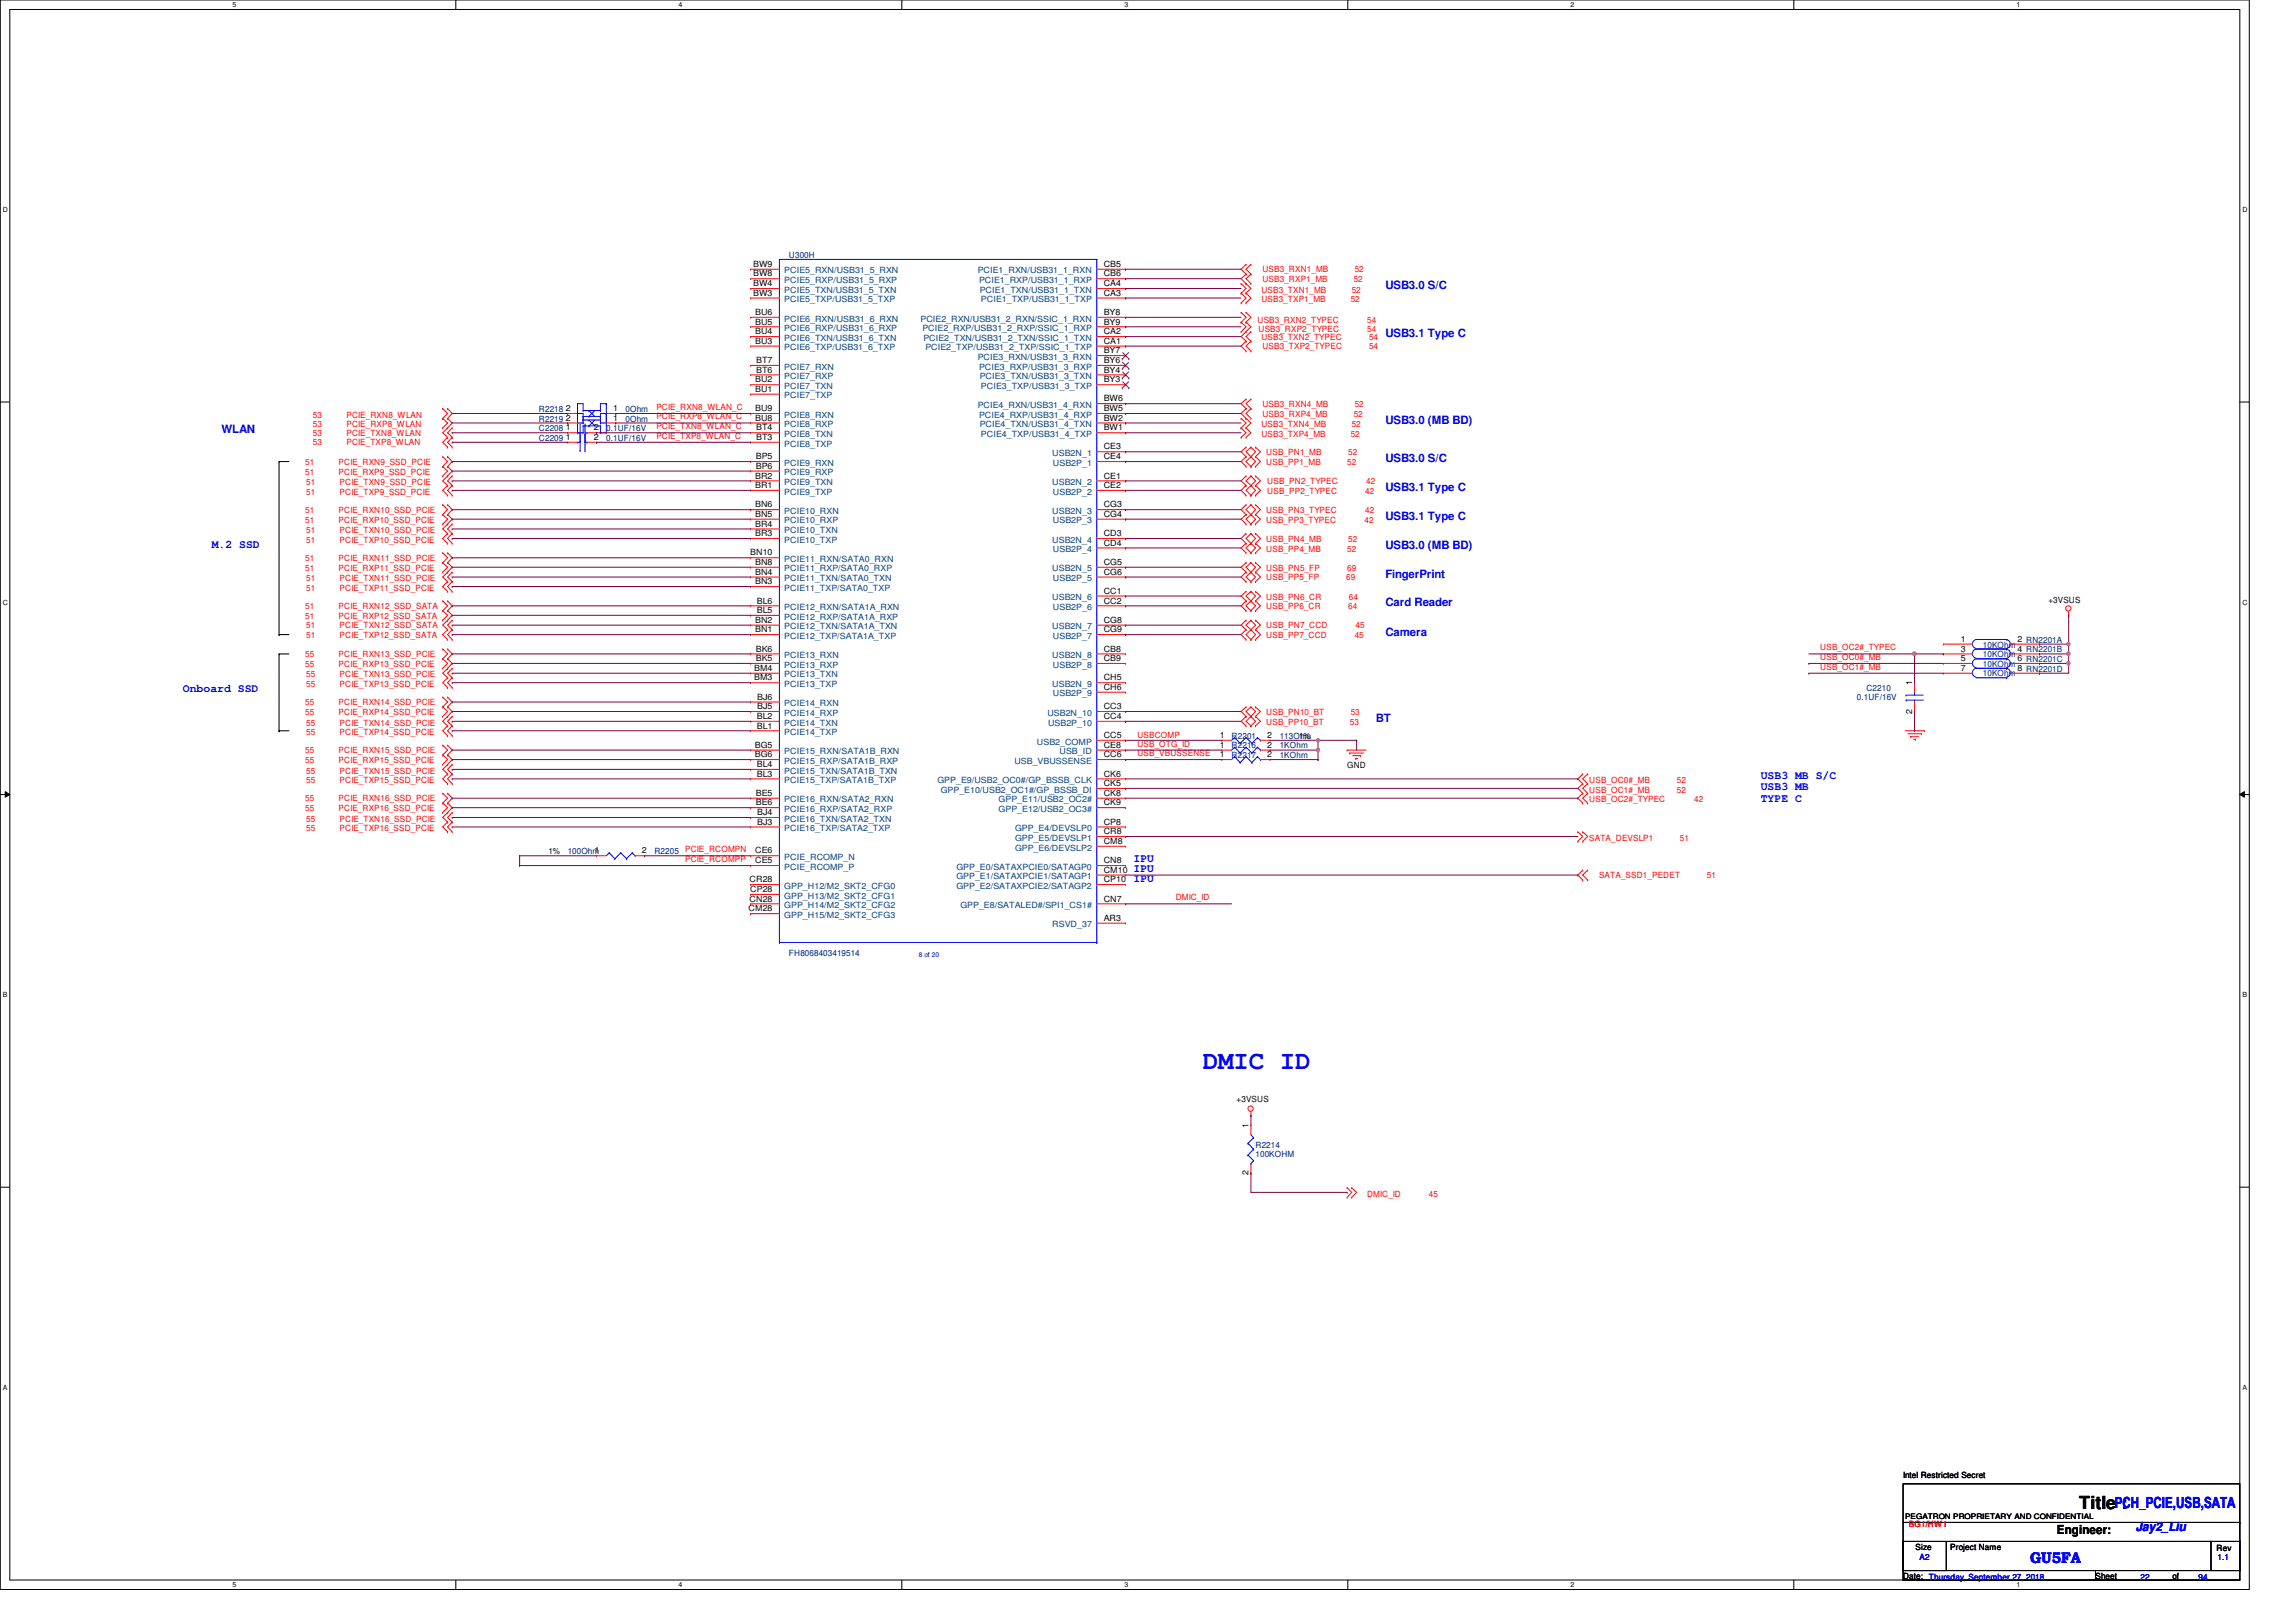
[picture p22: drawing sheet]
<svg xmlns="http://www.w3.org/2000/svg" width="297mm" height="210mm" viewBox="0 0 297 210" stroke-linecap="round" stroke-linejoin="round" font-family="sans-serif">
<defs><g id="words">
<text font-size="3.3" fill="#00f" x="155.6" y="138.4">DMIC ID</text>
<text font-size="2.3" x="269" y="195.3">Title :</text>
<g font-size="2" fill="#00f">
<text x="273.6" y="195.2">PCH_PCIE,USB,SATA</text>
<text x="262.6" y="202.3">GU5FA</text>
</g>
<text font-size="1.6" x="266.1" y="198.5">Engineer:</text>
<text font-size="1.6" fill="#00f" x="276.3" y="198.1">Jay2_Liu</text>
<g font-size="1.5" fill="#00f">
<text x="179.2" y="37.4">USB3.0 S/C</text>
<text x="179.2" y="43.6">USB3.1 Type C</text>
<text x="28.7" y="56.1">WLAN</text>
<text x="179.2" y="54.9">USB3.0 (MB BD)</text>
<text x="179.2" y="59.8">USB3.0 S/C</text>
<text x="179.2" y="63.6">USB3.1 Type C</text>
<text x="27.4" y="70.9">M.2 SSD</text>
<text x="179.2" y="67.3">USB3.1 Type C</text>
<text x="179.2" y="71">USB3.0 (MB BD)</text>
<text x="179.2" y="74.8">FingerPrint</text>
<text x="179.2" y="82.3">Camera</text>
<text x="179.2" y="78.5">Card Reader</text>
<text x="23.7" y="89.6">Onboard SSD</text>
<text x="178" y="93.4">BT</text>
<text x="227.8" y="100.8">USB3 MB S/C</text>
<text x="227.8" y="102.3">USB3 MB</text>
<text x="227.8" y="103.8">TYPE C</text>
<text x="146.6" y="111.6">IPU</text>
<text x="146.6" y="112.9">IPU</text>
<text x="146.6" y="114.1">IPU</text>
</g>
<g font-size="1.1">
<text x="97.4" y="35.8">BW8</text>
<text x="97.4" y="34.5">BW9</text>
<text x="142.8" y="35.8">CB6</text>
<text x="142.8" y="34.5">CB5</text>
<text x="97.4" y="38.3">BW3</text>
<text x="97.4" y="37">BW4</text>
<text x="97.7" y="42">BU5</text>
<text x="97.7" y="40.8">BU6</text>
<text x="142.8" y="40.8">BY8</text>
<text x="142.8" y="38.3">CA3</text>
<text x="142.8" y="37">CA4</text>
<text x="142.8" y="42">BY9</text>
<text x="97.7" y="44.5">BU3</text>
<text x="97.7" y="43.3">BU4</text>
<text x="97.8" y="47">BT7</text>
<text x="142.8" y="45.7">BY7</text>
<text x="142.8" y="44.5">CA1</text>
<text x="142.8" y="43.3">CA2</text>
<text x="142.8" y="47">BY6</text>
<text x="73.2" y="53.2">2</text>
<text x="79.3" y="53.2">1</text>
<text x="97.7" y="53.2">BU9</text>
<text x="97.7" y="49.5">BU2</text>
<text x="97.7" y="50.7">BU1</text>
<text x="97.8" y="48.2">BT6</text>
<text x="142.8" y="48.2">BY4</text>
<text x="142.8" y="53.2">BW5</text>
<text x="142.8" y="51.9">BW6</text>
<text x="142.8" y="49.5">BY3</text>
<text x="73.2" y="54.4">2</text>
<text x="73.2" y="55.7">1</text>
<text x="73.2" y="56.9">1</text>
<text x="76.8" y="55.7">2</text>
<text x="76.8" y="56.9">2</text>
<text x="79.3" y="54.4">1</text>
<text x="97.7" y="54.4">BU8</text>
<text x="97.8" y="59.4">BP5</text>
<text x="97.8" y="55.7">BT4</text>
<text x="97.8" y="56.9">BT3</text>
<text x="142.8" y="55.7">BW1</text>
<text x="142.8" y="58.2">CE3</text>
<text x="142.8" y="54.4">BW2</text>
<text x="142.8" y="59.4">CE4</text>
<text x="97.7" y="65.7">BN6</text>
<text x="97.7" y="61.9">BR2</text>
<text x="97.7" y="63.2">BR1</text>
<text x="97.8" y="60.7">BP6</text>
<text x="142.8" y="65.7">CG3</text>
<text x="142.8" y="61.9">CE1</text>
<text x="142.8" y="63.2">CE2</text>
<text x="97.1" y="71.9">BN10</text>
<text x="97.7" y="68.2">BR4</text>
<text x="97.7" y="66.9">BN5</text>
<text x="97.7" y="69.4">BR3</text>
<text x="142.8" y="69.4">CD3</text>
<text x="142.8" y="70.6">CD4</text>
<text x="142.8" y="66.9">CG4</text>
<text x="97.7" y="73.1">BN8</text>
<text x="97.7" y="74.4">BN4</text>
<text x="97.7" y="75.6">BN3</text>
<text x="142.8" y="76.8">CC1</text>
<text x="142.8" y="73.1">CG5</text>
<text x="142.8" y="74.4">CG6</text>
<text x="265" y="78">+3VSUS</text>
<text x="97.7" y="80.6">BN2</text>
<text x="97.7" y="81.8">BN1</text>
<text x="97.9" y="78.1">BL6</text>
<text x="97.9" y="79.3">BL5</text>
<text x="142.8" y="80.6">CG8</text>
<text x="142.8" y="81.8">CG9</text>
<text x="142.8" y="78.1">CC2</text>
<text x="253.7" y="83.1">1</text>
<text x="261" y="83.1">2 RN2201A</text>
<text x="97.6" y="86.8">BM4</text>
<text x="97.6" y="88.1">BM3</text>
<text x="97.8" y="84.3">BK6</text>
<text x="97.8" y="85.6">BK5</text>
<text x="142.8" y="88.1">CH5</text>
<text x="142.8" y="84.3">CB8</text>
<text x="142.8" y="89.3">CH6</text>
<text x="142.8" y="85.6">CB9</text>
<text x="247.4" y="88.7" transform="rotate(-90 247.4 88.7)">1</text>
<text x="253.7" y="86.8">7</text>
<text x="253.7" y="85.6">5</text>
<text x="253.7" y="84.3">3</text>
<text x="261" y="86.8">8 RN2201D</text>
<text x="261" y="85.6">6 RN2201C</text>
<text x="261" y="84.3">4 RN2201B</text>
<text x="97.9" y="93">BL2</text>
<text x="97.9" y="94.3">BL1</text>
<text x="98" y="90.6">BJ6</text>
<text x="98" y="91.8">BJ5</text>
<text x="142.8" y="95.5">CC5</text>
<text x="142.8" y="93">CC4</text>
<text x="142.8" y="91.8">CC3</text>
<text x="157.8" y="95.5">1</text>
<text x="164" y="95.5">2</text>
<text x="168.1" y="95.6">1%</text>
<text x="247.4" y="92.4" transform="rotate(-90 247.4 92.4)">2</text>
<text x="97.7" y="98">BG6</text>
<text x="97.7" y="96.8">BG5</text>
<text x="97.9" y="100.5">BL3</text>
<text x="97.9" y="99.3">BL4</text>
<text x="142.8" y="96.8">CE8</text>
<text x="142.8" y="98">CC6</text>
<text x="142.8" y="100.5">CK6</text>
<text x="142.8" y="101.7">CK5</text>
<text x="157.8" y="96.8">1</text>
<text x="157.8" y="98">1</text>
<text x="164" y="96.8">2</text>
<text x="164" y="98">2</text>
<text x="174.3" y="99.4">GND</text>
<text x="97.8" y="103">BE5</text>
<text x="97.8" y="104.2">BE6</text>
<text x="98" y="106.7">BJ3</text>
<text x="98" y="105.5">BJ4</text>
<text x="142.8" y="107.9">CR8</text>
<text x="142.8" y="104.2">CK9</text>
<text x="142.8" y="106.7">CP8</text>
<text x="142.8" y="103">CK8</text>
<text x="70.9" y="110.6">1%</text>
<text x="76.9" y="110.4">1</text>
<text x="83.1" y="110.4">2</text>
<text x="97.7" y="110.4">CE6</text>
<text x="97.7" y="111.7">CE5</text>
<text x="142.8" y="111.7">CN8</text>
<text x="142.8" y="109.2">CM8</text>
<text x="142.8" y="112.9">CM10</text>
<text x="96.9" y="117.9">CM28</text>
<text x="97" y="114.2">CR28</text>
<text x="97" y="116.7">CN28</text>
<text x="97.1" y="115.4">CP28</text>
<text x="142.8" y="114.2">CP10</text>
<text x="142.8" y="119.2">AR3</text>
<text x="142.8" y="116.7">CN7</text>
<text x="160" y="142.7">+3VSUS</text>
<text x="161.5" y="146" transform="rotate(-90 161.5 146)">1</text>
<text x="161.5" y="152.1" transform="rotate(-90 161.5 152.1)">2</text>
<text x="246.2" y="191.2">Intel Restricted Secret</text>
<text x="247.8" y="200.5">Size</text>
<text x="252.3" y="200.5">Project Name</text>
<text x="286.8" y="200.7">Rev</text>
<text x="246.2" y="204.3">Date: Thursday, September 27, 2018</text>
<text x="271.1" y="204.3">Sheet</text>
<text x="281" y="204.3">of</text>
</g>
<g font-size="1.1" fill="#004080">
<text x="101.5" y="35.4">PCIE5_RXN/USB31_5_RXN</text>
<text x="126.5" y="35.4">PCIE1_RXN/USB31_1_RXN</text>
<text x="101.5" y="41.6">PCIE6_RXN/USB31_6_RXN</text>
<text x="101.5" y="36.6">PCIE5_RXP/USB31_5_RXP</text>
<text x="101.5" y="39.1">PCIE5_TXP/USB31_5_TXP</text>
<text x="101.5" y="37.9">PCIE5_TXN/USB31_5_TXN</text>
<text x="119.1" y="41.6">PCIE2_RXN/USB31_2_RXN/SSIC_1_RXN</text>
<text x="126.7" y="36.6">PCIE1_RXP/USB31_1_RXP</text>
<text x="126.7" y="37.9">PCIE1_TXN/USB31_1_TXN</text>
<text x="126.9" y="39.1">PCIE1_TXP/USB31_1_TXP</text>
<text x="101.5" y="42.8">PCIE6_RXP/USB31_6_RXP</text>
<text x="101.5" y="45.3">PCIE6_TXP/USB31_6_TXP</text>
<text x="101.5" y="44.1">PCIE6_TXN/USB31_6_TXN</text>
<text x="101.5" y="47.8">PCIE7_RXN</text>
<text x="119.3" y="42.8">PCIE2_RXP/USB31_2_RXP/SSIC_1_RXP</text>
<text x="119.5" y="44.1">PCIE2_TXN/USB31_2_TXN/SSIC_1_TXN</text>
<text x="119.7" y="45.3">PCIE2_TXP/USB31_2_TXP/SSIC_1_TXP</text>
<text x="126.5" y="46.6">PCIE3_RXN/USB31_3_RXN</text>
<text x="126.7" y="47.8">PCIE3_RXP/USB31_3_RXP</text>
<text x="101.5" y="50.3">PCIE7_TXN</text>
<text x="101.5" y="49.1">PCIE7_RXP</text>
<text x="101.5" y="51.6">PCIE7_TXP</text>
<text x="126.5" y="52.8">PCIE4_RXN/USB31_4_RXN</text>
<text x="126.7" y="49.1">PCIE3_TXN/USB31_3_TXN</text>
<text x="126.9" y="50.3">PCIE3_TXP/USB31_3_TXP</text>
<text x="101.5" y="54.1">PCIE8_RXN</text>
<text x="101.5" y="55.3">PCIE8_RXP</text>
<text x="101.5" y="56.6">PCIE8_TXN</text>
<text x="101.5" y="57.8">PCIE8_TXP</text>
<text x="126.7" y="54.1">PCIE4_RXP/USB31_4_RXP</text>
<text x="126.7" y="55.3">PCIE4_TXN/USB31_4_TXN</text>
<text x="126.9" y="56.6">PCIE4_TXP/USB31_4_TXP</text>
<text x="136.1" y="59">USB2N_1</text>
<text x="101.5" y="60.3">PCIE9_RXN</text>
<text x="101.5" y="62.8">PCIE9_TXN</text>
<text x="101.5" y="61.5">PCIE9_RXP</text>
<text x="101.5" y="64">PCIE9_TXP</text>
<text x="136.1" y="62.8">USB2N_2</text>
<text x="136.2" y="64">USB2P_2</text>
<text x="136.2" y="60.3">USB2P_1</text>
<text x="101.5" y="66.5">PCIE10_RXN</text>
<text x="101.5" y="69">PCIE10_TXN</text>
<text x="101.5" y="67.7">PCIE10_RXP</text>
<text x="101.5" y="70.2">PCIE10_TXP</text>
<text x="136.1" y="70.2">USB2N_4</text>
<text x="136.1" y="66.5">USB2N_3</text>
<text x="136.2" y="71.5">USB2P_4</text>
<text x="136.2" y="67.7">USB2P_3</text>
<text x="101.5" y="74">PCIE11_RXP/SATA0_RXP</text>
<text x="101.5" y="75.2">PCIE11_TXN/SATA0_TXN</text>
<text x="101.5" y="72.7">PCIE11_RXN/SATA0_RXN</text>
<text x="101.5" y="76.5">PCIE11_TXP/SATA0_TXP</text>
<text x="136.1" y="77.7">USB2N_6</text>
<text x="136.1" y="74">USB2N_5</text>
<text x="136.2" y="75.2">USB2P_5</text>
<text x="101.5" y="79">PCIE12_RXN/SATA1A_RXN</text>
<text x="101.5" y="81.4">PCIE12_TXN/SATA1A_TXN</text>
<text x="101.5" y="80.2">PCIE12_RXP/SATA1A_RXP</text>
<text x="101.5" y="82.7">PCIE12_TXP/SATA1A_TXP</text>
<text x="136.1" y="81.4">USB2N_7</text>
<text x="136.2" y="82.7">USB2P_7</text>
<text x="136.2" y="79">USB2P_6</text>
<text x="101.5" y="85.2">PCIE13_RXN</text>
<text x="101.5" y="87.7">PCIE13_TXN</text>
<text x="101.5" y="86.4">PCIE13_RXP</text>
<text x="101.5" y="88.9">PCIE13_TXP</text>
<text x="136.1" y="88.9">USB2N_9</text>
<text x="136.1" y="85.2">USB2N_8</text>
<text x="136.2" y="86.4">USB2P_8</text>
<text x="101.5" y="91.4">PCIE14_RXN</text>
<text x="101.5" y="93.9">PCIE14_TXN</text>
<text x="101.5" y="92.6">PCIE14_RXP</text>
<text x="101.5" y="95.1">PCIE14_TXP</text>
<text x="135.5" y="92.6">USB2N_10</text>
<text x="135.6" y="93.9">USB2P_10</text>
<text x="136.2" y="90.1">USB2P_9</text>
<text x="101.5" y="98.8">PCIE15_RXP/SATA1B_RXP</text>
<text x="101.5" y="101.3">PCIE15_TXP/SATA1B_TXP</text>
<text x="101.5" y="97.6">PCIE15_RXN/SATA1B_RXN</text>
<text x="101.5" y="100.1">PCIE15_TXN/SATA1B_TXN</text>
<text x="121.3" y="101.3">GPP_E9/USB2_OC0#/GP_BSSB_CLK</text>
<text x="131.2" y="98.8">USB_VBUSSENSE</text>
<text x="134.2" y="96.4">USB2_COMP</text>
<text x="137.1" y="97.6">USB_ID</text>
<text x="101.5" y="103.8">PCIE16_RXN/SATA2_RXN</text>
<text x="101.5" y="107.6">PCIE16_TXP/SATA2_TXP</text>
<text x="101.5" y="105.1">PCIE16_RXP/SATA2_RXP</text>
<text x="101.5" y="106.3">PCIE16_TXN/SATA2_TXN</text>
<text x="121.7" y="102.6">GPP_E10/USB2_OC1#/GP_BSSB_DI</text>
<text x="129.2" y="105.1">GPP_E12/USB2_OC3#</text>
<text x="129.2" y="103.8">GPP_E11/USB2_OC2#</text>
<text x="131.3" y="107.6">GPP_E4/DEVSLP0</text>
<text x="101.5" y="111.3">PCIE_RCOMP_N</text>
<text x="101.5" y="112.6">PCIE_RCOMP_P</text>
<text x="123.7" y="112.6">GPP_E0/SATAXPCIE0/SATAGP0</text>
<text x="123.7" y="113.8">GPP_E1/SATAXPCIE1/SATAGP1</text>
<text x="131.3" y="110.1">GPP_E6/DEVSLP2</text>
<text x="131.3" y="108.8">GPP_E5/DEVSLP1</text>
<text x="101.5" y="116.3">GPP_H13/M2_SKT2_CFG1</text>
<text x="101.5" y="118.8">GPP_H15/M2_SKT2_CFG3</text>
<text x="101.5" y="115">GPP_H12/M2_SKT2_CFG0</text>
<text x="101.5" y="117.5">GPP_H14/M2_SKT2_CFG2</text>
<text x="123.7" y="115">GPP_E2/SATAXPCIE2/SATAGP2</text>
<text x="124.2" y="117.5">GPP_E8/SATALED#/SPI1_CS1#</text>
<text x="136.1" y="120">RSVD_37</text>
</g>
<g font-size="1.1" fill="#000080">
<text x="102.1" y="33.4">U300H</text>
<text x="69.7" y="53.3">R2218</text>
<text x="80.9" y="53.3">0Ohm</text>
<text x="69.7" y="54.6">R2219</text>
<text x="69.7" y="55.8">C2208</text>
<text x="69.7" y="57.1">C2209</text>
<text x="78.4" y="55.8">0.1UF/16V</text>
<text x="78.4" y="57.1">0.1UF/16V</text>
<text x="80.9" y="54.6">0Ohm</text>
<text x="256.5" y="83.8">10KOhm</text>
<text x="241.5" y="89.4">C2210</text>
<text x="256.5" y="87.5">10KOhm</text>
<text x="256.5" y="86.3">10KOhm</text>
<text x="256.5" y="85">10KOhm</text>
<text x="159.3" y="95.6">R2201</text>
<text x="165.6" y="95.6">113Ohm</text>
<text x="240.2" y="90.6">0.1UF/16V</text>
<text x="159.3" y="96.9">R2216</text>
<text x="159.3" y="98.1">R2217</text>
<text x="165.6" y="96.9">1KOhm</text>
<text x="165.6" y="98.1">1KOhm</text>
<text x="73.4" y="110.6">100Ohm</text>
<text x="84.7" y="110.6">R2205</text>
<text x="102.1" y="123.7">FH8068403419514</text>
<text x="162.4" y="148.5">R2214</text>
<text x="162.4" y="149.8">100KOHM</text>
</g>
<g font-size="1.1" fill="#f00">
<text x="163.3" y="35.3">USB3_RXN1_MB</text>
<text x="175.3" y="35.3">52</text>
<text x="162.7" y="41.7">USB3_RXN2_TYPEC</text>
<text x="163.2" y="39.1">USB3_TXP1_MB</text>
<text x="163.2" y="37.9">USB3_TXN1_MB</text>
<text x="163.3" y="36.5">USB3_RXP1_MB</text>
<text x="174.7" y="39.1">52</text>
<text x="174.9" y="37.9">52</text>
<text x="175.1" y="36.5">52</text>
<text x="176.9" y="41.7">54</text>
<text x="162.8" y="43">USB3_RXP2_TYPEC</text>
<text x="163.2" y="44">USB3_TXN2_TYPEC</text>
<text x="163.3" y="45.2">USB3_TXP2_TYPEC</text>
<text x="176.9" y="43">54</text>
<text x="177.1" y="44">54</text>
<text x="177.1" y="45.2">54</text>
<text x="84.9" y="53">PCIE_RXN8_WLAN_C</text>
<text x="163.3" y="53.9">USB3_RXP4_MB</text>
<text x="163.3" y="52.7">USB3_RXN4_MB</text>
<text x="175.1" y="53.9">52</text>
<text x="175.3" y="52.7">52</text>
<text x="40.5" y="57.5">53</text>
<text x="40.5" y="54.1">53</text>
<text x="40.5" y="56.4">53</text>
<text x="40.5" y="55.2">53</text>
<text x="44.8" y="57.5">PCIE_TXP8_WLAN</text>
<text x="44.8" y="54.1">PCIE_RXN8_WLAN</text>
<text x="44.8" y="56.4">PCIE_TXN8_WLAN</text>
<text x="44.8" y="55.2">PCIE_RXP8_WLAN</text>
<text x="84.9" y="54.3">PCIE_RXP8_WLAN_C</text>
<text x="84.9" y="56.8">PCIE_TXP8_WLAN_C</text>
<text x="84.9" y="55.5">PCIE_TXN8_WLAN_C</text>
<text x="163.2" y="55.3">USB3_TXN4_MB</text>
<text x="163.2" y="56.6">USB3_TXP4_MB</text>
<text x="163.8" y="58.9">USB_PN1_MB</text>
<text x="174.4" y="58.9">52</text>
<text x="174.7" y="56.6">52</text>
<text x="174.9" y="55.3">52</text>
<text x="39.5" y="60.2">51</text>
<text x="39.5" y="61.4">51</text>
<text x="39.6" y="64">51</text>
<text x="39.6" y="62.8">51</text>
<text x="43.8" y="60.2">PCIE_RXN9_SSD_PCIE</text>
<text x="43.8" y="61.4">PCIE_RXP9_SSD_PCIE</text>
<text x="43.9" y="64">PCIE_TXP9_SSD_PCIE</text>
<text x="43.9" y="62.8">PCIE_TXN9_SSD_PCIE</text>
<text x="163.8" y="60.2">USB_PP1_MB</text>
<text x="164" y="62.7">USB_PN2_TYPEC</text>
<text x="164" y="63.9">USB_PP2_TYPEC</text>
<text x="174.3" y="60.2">52</text>
<text x="176.6" y="63.9">42</text>
<text x="176.7" y="62.7">42</text>
<text x="39.5" y="66.4">51</text>
<text x="39.5" y="67.6">51</text>
<text x="39.6" y="70.2">51</text>
<text x="39.6" y="69">51</text>
<text x="43.8" y="66.4">PCIE_RXN10_SSD_PCIE</text>
<text x="43.8" y="67.6">PCIE_RXP10_SSD_PCIE</text>
<text x="43.9" y="70.2">PCIE_TXP10_SSD_PCIE</text>
<text x="43.9" y="69">PCIE_TXN10_SSD_PCIE</text>
<text x="163.8" y="71.4">USB_PP4_MB</text>
<text x="163.8" y="70.1">USB_PN4_MB</text>
<text x="163.8" y="66.4">USB_PN3_TYPEC</text>
<text x="163.8" y="67.6">USB_PP3_TYPEC</text>
<text x="174.3" y="71.4">52</text>
<text x="174.4" y="70.1">52</text>
<text x="176.5" y="67.6">42</text>
<text x="176.6" y="66.4">42</text>
<text x="39.5" y="73.9">51</text>
<text x="39.5" y="72.6">51</text>
<text x="39.6" y="75.2">51</text>
<text x="39.6" y="76.5">51</text>
<text x="43.8" y="73.9">PCIE_RXP11_SSD_PCIE</text>
<text x="43.8" y="72.6">PCIE_RXN11_SSD_PCIE</text>
<text x="43.9" y="75.2">PCIE_TXN11_SSD_PCIE</text>
<text x="43.9" y="76.5">PCIE_TXP11_SSD_PCIE</text>
<text x="163.8" y="77.6">USB_PN6_CR</text>
<text x="163.8" y="75.1">USB_PP5_FP</text>
<text x="163.8" y="73.9">USB_PN5_FP</text>
<text x="174.2" y="75.1">69</text>
<text x="174.3" y="73.9">69</text>
<text x="174.5" y="77.6">64</text>
<text x="39.5" y="78.8">51</text>
<text x="39.5" y="80.1">51</text>
<text x="39.6" y="81.3">51</text>
<text x="39.6" y="82.5">51</text>
<text x="43.8" y="78.8">PCIE_RXN12_SSD_SATA</text>
<text x="43.8" y="80.1">PCIE_RXP12_SSD_SATA</text>
<text x="43.9" y="81.3">PCIE_TXN12_SSD_SATA</text>
<text x="43.9" y="82.5">PCIE_TXP12_SSD_SATA</text>
<text x="163.8" y="82.5">USB_PP7_CCD</text>
<text x="163.8" y="81.3">USB_PN7_CCD</text>
<text x="163.8" y="78.8">USB_PP6_CR</text>
<text x="174.4" y="78.8">64</text>
<text x="175.3" y="82.5">45</text>
<text x="175.4" y="81.3">45</text>
<text x="39.5" y="85">55</text>
<text x="39.5" y="86.3">55</text>
<text x="39.6" y="88.9">55</text>
<text x="39.6" y="87.7">55</text>
<text x="43.8" y="85">PCIE_RXN13_SSD_PCIE</text>
<text x="43.8" y="86.3">PCIE_RXP13_SSD_PCIE</text>
<text x="43.9" y="88.9">PCIE_TXP13_SSD_PCIE</text>
<text x="43.9" y="87.7">PCIE_TXN13_SSD_PCIE</text>
<text x="235.5" y="85.4">USB_OC0#_MB</text>
<text x="235.5" y="86.7">USB_OC1#_MB</text>
<text x="235.5" y="84.2">USB_OC2#_TYPEC</text>
<text x="39.5" y="91.3">55</text>
<text x="39.5" y="92.5">55</text>
<text x="39.6" y="95.1">55</text>
<text x="39.6" y="93.9">55</text>
<text x="43.8" y="91.3">PCIE_RXN14_SSD_PCIE</text>
<text x="43.8" y="92.5">PCIE_RXP14_SSD_PCIE</text>
<text x="43.9" y="95.1">PCIE_TXP14_SSD_PCIE</text>
<text x="43.9" y="93.9">PCIE_TXN14_SSD_PCIE</text>
<text x="147.1" y="95.5">USBCOMP</text>
<text x="163.8" y="92.5">USB_PN10_BT</text>
<text x="163.8" y="93.8">USB_PP10_BT</text>
<text x="174.6" y="93.8">53</text>
<text x="174.7" y="92.5">53</text>
<text x="39.5" y="98.8">55</text>
<text x="39.5" y="97.5">55</text>
<text x="39.6" y="100.1">55</text>
<text x="39.6" y="101.3">55</text>
<text x="43.8" y="98.8">PCIE_RXP15_SSD_PCIE</text>
<text x="43.8" y="97.5">PCIE_RXN15_SSD_PCIE</text>
<text x="43.9" y="100.1">PCIE_TXN15_SSD_PCIE</text>
<text x="43.9" y="101.3">PCIE_TXP15_SSD_PCIE</text>
<text x="147.1" y="97.8">USB_VBUSSENSE</text>
<text x="147.1" y="96.6">USB_OTG_ID</text>
<text x="205.6" y="101.3">USB_OC0#_MB</text>
<text x="217" y="101.3">52</text>
<text x="39.5" y="103.7">55</text>
<text x="39.5" y="105">55</text>
<text x="39.6" y="107.6">55</text>
<text x="39.6" y="106.3">55</text>
<text x="43.8" y="103.7">PCIE_RXN16_SSD_PCIE</text>
<text x="43.8" y="105">PCIE_RXP16_SSD_PCIE</text>
<text x="43.9" y="107.6">PCIE_TXP16_SSD_PCIE</text>
<text x="43.9" y="106.3">PCIE_TXN16_SSD_PCIE</text>
<text x="205.6" y="103.8">USB_OC2#_TYPEC</text>
<text x="205.6" y="102.6">USB_OC1#_MB</text>
<text x="217" y="102.6">52</text>
<text x="219.2" y="103.8">42</text>
<text x="88.6" y="110.3">PCIE_RCOMPN</text>
<text x="88.6" y="111.5">PCIE_RCOMPP</text>
<text x="205.6" y="108.8">SATA_DEVSLP1</text>
<text x="206.9" y="113.7">SATA_SSD1_PEDET</text>
<text x="217.3" y="108.8">51</text>
<text x="220.8" y="113.7">51</text>
<text x="152.1" y="116.5">DMIC_ID</text>
<text x="176.9" y="154.9">DMIC_ID</text>
<text x="184.9" y="154.9">45</text>
<text x="247" y="197.6">BG1/HW1</text>
</g>
<g font-size="1.1" fill="#00f">
<text x="248.3" y="201.9">A2</text>
<text x="286.9" y="201.9">1.1</text>
<text x="276.9" y="204.4">22</text>
<text x="284.4" y="204.4">94</text>
</g>
<text font-size="1" x="246.5" y="196.6">PEGATRON PROPRIETARY AND CONFIDENTIAL</text>
<g font-size=".9">
<text x="30.1" y=".9">5</text>
<text x="87.8" y=".9">4</text>
<text x="145.5" y=".9">3</text>
<text x="203.2" y=".9">2</text>
<text x="260.9" y=".9">1</text>
<text x=".4" y="27.4">D</text>
<text x="290.1" y="27.4">D</text>
<text x=".4" y="78.2">C</text>
<text x="290.1" y="78.2">C</text>
<text x=".4" y="129">B</text>
<text x="290.1" y="129">B</text>
<text x=".4" y="179.8">A</text>
<text x="290.1" y="179.8">A</text>
<text x="30.1" y="205.4">5</text>
<text x="87.8" y="205.4">4</text>
<text x="145.5" y="205.4">3</text>
<text x="203.2" y="205.4">2</text>
<text x="260.9" y="205.4">1</text>
</g>
<text font-size=".9" fill="#00f" x="118.9" y="123.9">8 of 20</text>
</g></defs>
<path d="M0 0h291v205.7h-291zM1.3 1.2h288.5v203.3h-288.5z" fill="none" stroke="#000" stroke-width=".13"/>
<g fill="#fff">
<path d="M30.1 .1h.5v1h-.5z"/>
<path d="M30.1 204.6h.5v1h-.5z"/>
</g>
<path d="M59 0v1.2M59 204.5v1.2" fill="none" stroke="#000" stroke-width=".13"/>
<g fill="#fff">
<path d="M87.8 .1h.5v1h-.5z"/>
<path d="M87.8 204.6h.5v1h-.5z"/>
</g>
<path d="M116.7 0v1.2M116.7 204.5v1.2" fill="none" stroke="#000" stroke-width=".13"/>
<g fill="#fff">
<path d="M145.5 .1h.5v1h-.5z"/>
<path d="M145.5 204.6h.5v1h-.5z"/>
</g>
<path d="M174.4 0v1.2M174.4 204.5v1.2" fill="none" stroke="#000" stroke-width=".13"/>
<g fill="#fff">
<path d="M203.2 .1h.5v1h-.5z"/>
<path d="M203.2 204.6h.5v1h-.5z"/>
</g>
<path d="M232.1 0v1.2M232.1 204.5v1.2" fill="none" stroke="#000" stroke-width=".13"/>
<g fill="#fff">
<path d="M260.9 .1h.5v1h-.5z"/>
<path d="M260.9 204.6h.5v1h-.5z"/>
<path d="M.4 26.6h.6v1h-.6z"/>
<path d="M290.1 26.6h.6v1h-.6z"/>
<path d="M.4 77.4h.6v1h-.6z"/>
<path d="M290.1 77.4h.6v1h-.6z"/>
</g>
<path d="M0 52h1.3M289.8 52h1.2" fill="none" stroke="#000" stroke-width=".13"/>
<g fill="#fff">
<path d="M.4 128.2h.6v1h-.6z"/>
<path d="M290.1 128.2h.6v1h-.6z"/>
</g>
<path d="M0 102.8h1.3M.7 102.4l.6 .4-.6 .4zM289.8 102.8l.6-.4v.8zM289.8 102.8h1.2" fill="none" stroke="#000" stroke-width=".13"/>
<path d="M.7 102.4l.6 .4-.6 .4zM289.8 102.8l.6-.4v.8z" fill="#000"/>
<g fill="#fff">
<path d="M.4 179h.5v1h-.5z"/>
<path d="M290.1 179h.6v1h-.6z"/>
</g>
<g fill="none" stroke="#000" stroke-width=".13">
<path d="M36.1 59.7h.1M36.1 59.7h1.3M36.1 59.7v22.4M36.1 82.1h.1M36.1 94.6h.1M36.1 84.6h.1M36.1 84.6v10M36.1 82.1h1.3M36.1 84.6h1.3M36.1 94.6h1.3M0 153.6h1.3M289.8 153.6h1.2"/>
<path d="M246.2 192h43.6v11.2h-43.6zM246.2 199.5h5.6v3.7h-5.6zM246.2 197h43.6M251.9 199.5h34.1M286 199.5h3.8v3.7h-3.8zM286 199.5h.1M289.8 197h.1M246.2 203.2h24.9v1.3h-24.9zM271.1 203.2h18.7v1.3h-18.7z"/>
</g>
<g fill="none" stroke="#f00" stroke-width=".13">
<path d="M97.1 36.1h.1M97.1 38.6h.1M97.1 34.8h.1M97.1 37.3h.1M97.1 36.1h3.7M97.1 38.6h3.7M97.1 34.8h3.7M97.1 37.3h3.7M141.9 36.1h3.7M141.9 38.6h3.7M141.9 34.8h3.7M141.9 37.3h3.7"/>
<path d="M145.6 36.1h.1M145.6 38.6h.1M145.6 34.8h.1M145.6 37.3h.1M160.6 37.9h.1M160.6 39.2h.1M160.6 36.7h.1M160.6 37.9l.6 .7-.6 .6M160.6 36.7l.6 .6-.6 .6M161.2 34.2h.1M161.2 35.5h.1M161.2 36.7h.1"/>
<path d="M161.2 37.9h.1M161.2 39.2h.1M161.2 34.2l-.6 .6 .6 .7M161.2 35.5l-.6 .6 1.2 1.2-.6 .6M161.2 37.9l.6 .7-.6 .6M161.8 35.5h.1M161.8 34.2h.1M161.8 36.7h.1M161.8 34.2l-.6 .6 .6 .7M161.8 35.5l-.6 .6 .6 .6M57.3 59.1h.1M57.3 54.1h.1"/>
<path d="M57.3 52.9h.1M57.3 55.4h.1M57.3 59.1l.6 .6-.6 .7M57.3 52.9l.6 .6-.6 .6M57.3 54.1l.6 .6-.6 .7M57.9 59.1h.1M57.9 56.6h.1M57.9 57.9h.1M57.9 52.9h.1M57.9 54.1h.1M57.9 55.4h.1M57.9 59.1l.6 .6-.6 .7"/>
<path d="M57.9 56.6l-.6 .6 .6 .7M57.9 52.9l.6 .6-.6 .6M57.9 55.4l-.6 .6 .6 .6M57.9 54.1l.6 .6-.6 .7M58.5 56.6h.1M58.5 57.9h.1M58.5 55.4h.1M58.5 56.6l-.6 .6 .6 .7M58.5 55.4l-.6 .6 .6 .6M73.4 53.5h.1M73.4 54.7h.1M73.4 56h.1"/>
<path d="M73.4 57.2h.1M73.4 53.5h1.3M73.4 56h1.3M73.4 54.7h1.3M73.4 57.2h1.3M75.9 56h1.3M75.9 57.2h1.3M77.2 56h.1M77.2 57.2h.1M78.4 53.5h1.3M78.4 54.7h1.3M79.7 53.5h.1"/>
<path d="M79.7 54.7h.1M97.1 42.3h.1M97.1 44.8h.1M97.1 41.1h.1M97.1 43.6h.1M97.1 47.3h.1M97.1 53.5h.1M97.1 49.8h.1M97.1 48.5h.1M97.1 59.7h.1M97.1 54.7h.1M97.1 56h.1"/>
<path d="M97.1 51h.1M97.1 57.2h.1M97.1 42.3h3.7M97.1 41.1h3.7M97.1 48.5h3.7M97.1 44.8h3.7M97.1 43.6h3.7M97.1 53.5h3.7M97.1 47.3h3.7M97.1 56h3.7M97.1 49.8h3.7M97.1 59.7h3.7"/>
<path d="M97.1 54.7h3.7M97.1 51h3.7M97.1 57.2h3.7M141.9 46h3.7M141.9 42.3h3.7M141.9 41.1h3.7M141.9 48.5h3.7M141.9 44.8h3.7M141.9 43.6h3.7M141.9 53.5h3.7M141.9 47.3h3.7M141.9 56h3.7"/>
<path d="M141.9 49.8h3.7M141.9 59.7h3.7M141.9 54.7h3.7M141.9 52.2h3.7M141.9 58.5h3.7M145.6 46h.1M145.6 41.1h.1M145.6 48.5h.1M145.6 44.8h.1M145.6 53.5h.1M145.6 42.3h.1M145.6 56h.1"/>
<path d="M145.6 43.6h.1M145.6 52.2h.1M145.6 58.5h.1M145.6 47.3h.1M145.6 54.7h.1M145.6 49.8h.1M145.6 59.7h.1M160.6 54.1h.1M160.6 55.4h.1M160.6 56.6h.1M160.6 40.4h.1M160.6 41.7h.1"/>
<path d="M160.6 42.9h.1M160.6 54.1l.6 .6-.6 .7M160.6 55.4l.6 .6-.6 .6M160.6 40.4l.6 .7-.6 .6M160.6 41.7l.6 .6-.6 .6M161.2 57.9h.1M161.2 59.1h.1M161.2 52.9h.1M161.2 54.1h.1M161.2 51.6h.1M161.2 55.4h.1M161.2 56.6h.1"/>
<path d="M161.2 40.4h.1M161.2 41.7h.1M161.2 42.9h.1M161.2 44.2h.1M161.2 45.4h.1M161.2 57.9l-.6 .6 .6 .6M161.2 59.1l-.6 .6 .6 .7M161.2 52.9l-.6 .6 .6 .6M161.2 51.6l-.6 .6 .6 .7M161.2 54.1l.6 .6-.6 .7M161.2 55.4l.6 .6-.6 .6M161.2 40.4l.6 .7-.6 .6"/>
<path d="M161.2 41.7l.6 .6-1.2 1.3 .6 .6M161.2 44.2l-.6 .6 .6 .6M161.8 57.9h.1M161.8 59.1h.1M161.8 54.1h.1M161.8 52.9h.1M161.8 51.6h.1M161.8 44.2h.1M161.8 42.9h.1M161.8 45.4h.1M161.8 57.9l-.6 .6 .6 .6M161.8 57.9l.6 .6-.6 .6"/>
<path d="M161.8 59.1l-.6 .6 .6 .7M161.8 59.1l.6 .6-.6 .7M161.8 52.9l-.6 .6 .6 .6M161.8 51.6l-.6 .6 .6 .7M161.8 42.9l-.6 .7 .6 .6M161.8 44.2l-.6 .6 .6 .6M162.4 59.1h.1M162.4 57.9h.1M162.4 57.9l.7 .6-.7 .6M162.4 59.1l.7 .6-.7 .7M57.3 60.4h.1M57.3 61.6h.1"/>
<path d="M57.3 77.8h.1M57.3 79h.1M57.3 65.3h.1M57.3 66.6h.1M57.3 67.8h.1M57.3 72.8h.1M57.3 74h.1M57.3 71.5h.1M57.3 60.4l.6 .6-.6 .6M57.3 77.8l.6 .6-.6 .6M57.3 79l.6 .6-.6 .7M57.3 65.3l.6 .7-.6 .6"/>
<path d="M57.3 66.6l.6 .6-.6 .6M57.3 72.8l.6 .6-.6 .6M57.3 71.5l.6 .7-.6 .6M57.9 60.4h.1M57.9 61.6h.1M57.9 62.8h.1M57.9 64.1h.1M57.9 79h.1M57.9 77.8h.1M57.9 66.6h.1M57.9 65.3h.1M57.9 67.8h.1"/>
<path d="M57.9 69h.1M57.9 70.3h.1M57.9 74h.1M57.9 72.8h.1M57.9 75.3h.1M57.9 76.5h.1M57.9 71.5h.1M57.9 60.4l.6 .6-.6 .6M57.9 62.8l-.6 .7 .6 .6M57.9 61.6l-.6 .6 .6 .6M57.9 77.8l.6 .6-.6 .6M57.9 79l.6 .6-.6 .7"/>
<path d="M57.9 65.3l.6 .7-.6 .6M57.9 66.6l.6 .6-.6 .6M57.9 69l-.6 .7 .6 .6M57.9 67.8l-.6 .7 .6 .5M57.9 72.8l.6 .6-.6 .6M57.9 74l-.6 .7 .6 .6M57.9 75.3l-.6 .6 .6 .6M57.9 71.5l.6 .7-.6 .6M58.5 62.8h.1M58.5 64.1h.1M58.5 61.6h.1M58.5 69h.1"/>
<path d="M58.5 70.3h.1M58.5 67.8h.1M58.5 74h.1M58.5 75.3h.1M58.5 76.5h.1M58.5 62.8l-.6 .7 .6 .6M58.5 61.6l-.6 .6 .6 .6M58.5 69l-.6 .7 .6 .6M58.5 67.8l-.6 .7 .6 .5M58.5 74l-.6 .7 .6 .6M58.5 75.3l-.6 .6 .6 .6M97.1 78.4h.1"/>
<path d="M97.1 73.4h.1M97.1 66h.1M97.1 74.7h.1M97.1 68.5h.1M97.1 67.2h.1M97.1 69.7h.1M97.1 72.2h.1M97.1 79.6h.1M97.1 62.2h.1M97.1 61h.1M97.1 75.9h.1M97.1 63.5h.1"/>
<path d="M97.1 78.4h3.7M97.1 73.4h3.7M97.1 66h3.7M97.1 74.7h3.7M97.1 68.5h3.7M97.1 67.2h3.7M97.1 69.7h3.7M97.1 72.2h3.7M97.1 79.6h3.7M97.1 62.2h3.7M97.1 61h3.7M97.1 75.9h3.7"/>
<path d="M97.1 63.5h3.7M141.9 78.4h3.7M141.9 73.4h3.7M141.9 66h3.7M141.9 74.7h3.7M141.9 67.2h3.7M141.9 77.1h3.7M141.9 69.7h3.7M141.9 62.2h3.7M141.9 70.9h3.7M141.9 63.5h3.7M145.6 77.1h.1"/>
<path d="M145.6 73.4h.1M145.6 69.7h.1M145.6 78.4h.1M145.6 74.7h.1M145.6 66h.1M145.6 62.2h.1M145.6 70.9h.1M145.6 67.2h.1M145.6 63.5h.1M161.2 70.3h.1M161.2 71.5h.1M161.2 69h.1"/>
<path d="M161.2 60.4h.1M161.2 76.5h.1M161.2 77.8h.1M161.2 79h.1M161.2 74h.1M161.2 75.3h.1M161.2 72.8h.1M161.2 65.3h.1M161.2 66.6h.1M161.2 67.8h.1M161.2 61.6h.1M161.2 62.8h.1"/>
<path d="M161.2 64.1h.1M161.2 77.8l-.6 .6 .6 .6M161.2 70.3l-.6 .6 .6 .6M161.2 69l-.6 .7 .6 .6M161.2 66.6l-.6 .6 .6 .6M161.2 61.6l-.6 .6 .6 .6M161.2 76.5l-.6 .6 .6 .7M161.2 74l-.6 .7 .6 .6M161.2 72.8l-.6 .6 .6 .6M161.2 65.3l-.6 .7 .6 .6M161.2 62.8l-.6 .7 .6 .6M161.8 70.3h.1"/>
<path d="M161.8 71.5h.1M161.8 69h.1M161.8 60.4h.1M161.8 76.5h.1M161.8 77.8h.1M161.8 79h.1M161.8 74h.1M161.8 75.3h.1M161.8 72.8h.1M161.8 65.3h.1M161.8 66.6h.1M161.8 67.8h.1"/>
<path d="M161.8 61.6h.1M161.8 62.8h.1M161.8 64.1h.1M161.8 70.3l-.6 .6 .6 .6M161.8 69l-.6 .7 1.2 1.2-.6 .6M161.8 69l.6 .7-.6 .6M161.8 76.5l-.6 .6 .6 .7M161.8 76.5l.6 .6-.6 .7M161.8 77.8l-.6 .6 .6 .6M161.8 77.8l.6 .6-.6 .6M161.8 74l-.6 .7 .6 .6M161.8 74l.6 .7-.6 .6"/>
<path d="M161.8 72.8l-.6 .6 .6 .6M161.8 72.8l.6 .6-.6 .6M161.8 65.3l-.6 .7 1.2 1.2-.6 .6M161.8 65.3l.6 .7-.6 .6M161.8 66.6l-.6 .6 .6 .6M161.8 61.6l-.6 .6 .6 .6M161.8 61.6l.6 .6-1.2 1.3 .6 .6M161.8 62.8l.6 .7-.6 .6M162.4 71.5h.1M162.4 70.3h.1M162.4 69h.1M162.4 60.4h.1"/>
<path d="M162.4 77.8h.1M162.4 76.5h.1M162.4 79h.1M162.4 75.3h.1M162.4 74h.1M162.4 72.8h.1M162.4 66.6h.1M162.4 65.3h.1M162.4 67.8h.1M162.4 62.8h.1M162.4 61.6h.1M162.4 64.1h.1"/>
<path d="M162.4 77.8l.7 .6-.7 .6M162.4 70.3l.7 .6-.7 .6M162.4 66.6l.7 .6-.7 .6M162.4 69l.7 .7-.7 .6M162.4 61.6l.7 .6-.7 .6M162.4 76.5l.7 .6-.7 .7M162.4 74l.7 .7-.7 .6M162.4 72.8l.7 .6-.7 .6M162.4 62.8l.7 .7-.7 .6M162.4 65.3l.7 .7-.7 .6M267.6 79.6h.1M267.6 79.1v.5"/>
<path d="M57.3 80.3h.1M57.3 84h.1M57.3 85.3h.1M57.3 86.5h.1M57.3 90.2h.1M57.3 91.5h.1M57.3 92.7h.1M57.3 97.7h.1M57.3 98.9h.1M57.3 96.4h.1M57.3 84l.6 .6-.6 .7M57.3 85.3l.6 .6-.6 .6"/>
<path d="M57.3 90.2l.6 .6-.6 .7M57.3 91.5l.6 .6-.6 .6M57.3 97.7l.6 .6-.6 .6M57.3 96.4l.6 .7-.6 .6M57.9 80.3h.1M57.9 81.5h.1M57.9 82.8h.1M57.9 85.3h.1M57.9 84h.1M57.9 86.5h.1M57.9 87.7h.1M57.9 89h.1"/>
<path d="M57.9 91.5h.1M57.9 90.2h.1M57.9 92.7h.1M57.9 93.9h.1M57.9 95.2h.1M57.9 98.9h.1M57.9 97.7h.1M57.9 96.4h.1M57.9 80.3l-.6 .6 .6 .6M57.9 81.5l-.6 .6 .6 .7M57.9 84l.6 .6-.6 .7M57.9 85.3l.6 .6-.6 .6"/>
<path d="M57.9 87.7l-.6 .6 .6 .7M57.9 86.5l-.6 .6 .6 .6M57.9 90.2l.6 .6-.6 .7M57.9 91.5l.6 .6-.6 .6M57.9 93.9l-.6 .7 .6 .6M57.9 92.7l-.6 .6 .6 .6M57.9 97.7l.6 .6-.6 .6M57.9 96.4l.6 .7-.6 .6M57.9 98.9l-.6 .7 .6 .6M58.5 80.3h.1M58.5 81.5h.1M58.5 82.8h.1"/>
<path d="M58.5 87.7h.1M58.5 89h.1M58.5 86.5h.1M58.5 93.9h.1M58.5 95.2h.1M58.5 92.7h.1M58.5 98.9h.1M58.5 80.3l-.6 .6 .6 .6M58.5 81.5l-.6 .6 .6 .7M58.5 87.7l-.6 .6 .6 .7M58.5 86.5l-.6 .6 .6 .6M58.5 93.9l-.6 .7 .6 .6"/>
<path d="M58.5 92.7l-.6 .6 .6 .6M58.5 98.9l-.6 .7 .6 .6M97.1 80.9h.1M97.1 98.3h.1M97.1 84.6h.1M97.1 90.8h.1M97.1 87.1h.1M97.1 85.9h.1M97.1 93.3h.1M97.1 92.1h.1M97.1 88.3h.1M97.1 97.1h.1"/>
<path d="M97.1 94.6h.1M97.1 82.1h.1M97.1 99.6h.1M97.1 97.1h3.7M97.1 94.6h3.7M97.1 87.1h3.7M97.1 98.3h3.7M97.1 85.9h3.7M97.1 93.3h3.7M97.1 80.9h3.7M97.1 88.3h3.7M97.1 84.6h3.7"/>
<path d="M97.1 82.1h3.7M97.1 90.8h3.7M97.1 92.1h3.7M97.1 99.6h3.7M141.9 97.1h3.7M141.9 98.3h3.7M141.9 85.9h3.7M141.9 95.8h3.7M141.9 93.3h3.7M141.9 80.9h3.7M141.9 88.3h3.7M141.9 84.6h3.7"/>
<path d="M141.9 89.6h3.7M141.9 82.1h3.7M141.9 92.1h3.7M145.6 95.8h.1M145.6 97.1h.1M145.6 98.3h.1M145.6 93.3h.1M145.6 88.3h.1M145.6 84.6h.1M145.6 89.6h.1M145.6 80.9h.1M145.6 85.9h.1"/>
<path d="M145.6 82.1h.1M145.6 92.1h.1M158.1 97.1h.1M158.1 98.3h.1M158.1 95.8h.1M158.1 97.1h1.2M158.1 98.3h1.2M158.1 95.8h1.2M161.2 81.5h.1M161.2 82.8h.1M161.2 80.3h.1M161.2 91.5h.1"/>
<path d="M161.2 92.7h.1M161.2 93.9h.1M161.2 81.5l-.6 .6 .6 .7M161.2 80.3l-.6 .6 .6 .6M161.2 91.5l-.6 .6 .6 .6M161.2 92.7l-.6 .6 .6 .6M161.8 81.5h.1M161.8 82.8h.1M161.8 80.3h.1M161.8 91.5h.1M161.8 92.7h.1M161.8 93.9h.1"/>
<path d="M161.8 80.3l.6 .6-1.2 1.2 .6 .7M161.8 81.5l.6 .6-.6 .7M161.8 80.3l-.6 .6 .6 .6M161.8 91.5l-.6 .6 .6 .6M161.8 91.5l.6 .6-.6 .6M161.8 92.7l-.6 .6 .6 .6M161.8 92.7l.6 .6-.6 .6M162.4 82.8h.1M162.4 81.5h.1M162.4 80.3h.1M162.4 92.7h.1M162.4 91.5h.1"/>
<path d="M162.4 93.9h.1M162.4 81.5l.7 .6-.7 .7M162.4 80.3l.7 .6-.7 .6M162.4 91.5l.7 .6-.7 .6M162.4 92.7l.7 .6-.7 .6M163.1 97.1h1.2M163.1 98.3h1.2M163.1 95.8h1.2M164.3 97.1h.1M164.3 98.3h.1M164.3 95.8h.1M174.3 97.1h.1"/>
<path d="M174.3 97.1h2.4M174.6 97.5h.1M174.6 97.5h1.8M175 97.8h1M175.4 98.2h.1M175.4 98.2h.2M176 97.8h.1M246.5 94.6h2.5M246.8 95h1.8M247.2 95.3h.1M247.2 95.3h1M247.6 95.7h.2"/>
<path d="M247.7 88.3h.1M247.7 92.1h.1M247.7 88.3v1.3M247.7 90.8v1.3M247.8 95.7h.1M248.6 95h.1M249 94.6h.1M251.4 87.1h.1M251.4 85.9h.1M251.4 84.6h.1M251.4 83.4h.1M251.4 87.1h3.8"/>
<path d="M251.4 85.9h3.8M251.4 84.6h3.8M251.4 83.4h3.8M260.1 87.1h3.8M260.1 85.9h3.8M260.1 84.6h3.8M260.1 83.4h3.8M263.9 87.1h.1M263.9 85.9h.1M263.9 84.6h.1M263.9 83.4h.1M57.3 102.7h.1"/>
<path d="M57.3 103.9h.1M57.3 105.2h.1M57.3 102.7l.6 .6-.6 .6M57.3 103.9l.6 .6-.6 .7M57.9 103.9h.1M57.9 102.7h.1M57.9 100.2h.1M57.9 101.4h.1M57.9 106.4h.1M57.9 107.7h.1M57.9 105.2h.1M57.9 102.7l.6 .6-.6 .6"/>
<path d="M57.9 100.2l-.6 .6 .6 .6M57.9 106.4l-.6 .6 .6 .7M57.9 103.9l.6 .6-.6 .7M57.9 105.2l-.6 .6 .6 .6M58.5 100.2h.1M58.5 101.4h.1M58.5 106.4h.1M58.5 107.7h.1M58.5 105.2h.1M58.5 100.2l-.6 .6 .6 .6M58.5 106.4l-.6 .6 .6 .7M58.5 105.2l-.6 .6 .6 .6"/>
<path d="M77.2 110.7h.1M77.2 110.7h1.2M82.2 110.7h1.2M83.4 110.7h.1M97.1 103.3h.1M97.1 115.7h.1M97.1 107h.1M97.1 118.2h.1M97.1 110.7h.1M97.1 112h.1M97.1 100.8h.1M97.1 104.5h.1"/>
<path d="M97.1 114.5h.1M97.1 117h.1M97.1 105.8h.1M97.1 114.5h3.7M97.1 112h3.7M97.1 103.3h3.7M97.1 115.7h3.7M97.1 100.8h3.7M97.1 107h3.7M97.1 118.2h3.7M97.1 110.7h3.7M97.1 104.5h3.7"/>
<path d="M97.1 117h3.7M97.1 105.8h3.7M141.9 114.5h3.7M141.9 112h3.7M141.9 103.3h3.7M141.9 109.5h3.7M141.9 100.8h3.7M141.9 102h3.7M141.9 107h3.7M141.9 108.2h3.7M141.9 113.2h3.7M141.9 104.5h3.7"/>
<path d="M141.9 119.5h3.7M141.9 117h3.7M145.6 114.5h.1M145.6 112h.1M145.6 109.5h.1M145.6 100.8h.1M145.6 102h.1M145.6 108.2h.1M145.6 113.2h.1M145.6 104.5h.1M145.6 107h.1M145.6 119.5h.1"/>
<path d="M145.6 117h.1M145.6 103.3h.1M204.1 107.7h.1M204.1 108.9h.1M204.1 107.7l.7 .5-.7 .7M204.8 112.6h.1M204.8 113.9h.1M204.8 107.7h.1M204.8 108.9h.1M204.8 100.2h.1M204.8 101.4h.1M204.8 102.7h.1"/>
<path d="M204.8 103.9h.1M204.8 112.6l-.7 .6 .7 .7M204.8 107.7l.6 .5-.6 .7M204.8 100.2l-.7 .6 .7 .6M204.8 102.7l-.7 .6 .7 .6M204.8 101.4l-.7 .6 .7 .7M205.4 113.9h.1M205.4 112.6h.1M205.4 101.4h.1M205.4 100.2h.1M205.4 103.9h.1M205.4 102.7h.1"/>
<path d="M205.4 112.6l-.6 .6 .6 .7M205.4 100.2l-.6 .6 .6 .6M205.4 102.7l-.6 .6 .6 .6M205.4 101.4l-.6 .6 .6 .7M161.8 144.4h.1M161.8 145.6h.1M161.8 151.8h.1M161.8 143.8v.6M161.8 145.6v1.3M161.8 150.6v1.2M174.3 153.7h.1M174.3 154.9h.1"/>
<path d="M174.3 153.7l.6 .6-.6 .6M174.9 153.7h.1M174.9 154.9h.1M174.9 153.7l.6 .6-.6 .6"/>
<circle cx="267.6" cy="78.7" r=".34"/>
<circle cx="161.8" cy="143.5" r=".34"/>
</g>
<g fill="none" stroke="#00f" stroke-width=".13">
<path d="M141.9 33.6h.1M141.9 33.6h-41.1v88.4M141.9 33.6v88.4M74.7 52.2h.1M74.7 54.7h.1M74.7 53.5h.1M74.7 56h.1M74.7 57.2h.1M74.7 52.2h.7v.9M74.7 53.5h.7v1.2M74.7 52.2v3.8M74.7 54.7h.7"/>
<path d="M74.7 56h.7M74.7 57.2h.4M75.1 57.1h.1M75.1 58.3h.1M75.1 54.9v3.4M75.4 53.1h.1M75.4 54.7h.1M75.4 54.4h.1M75.4 56h.1M75.4 53.1h2.3M75.4 53.9h2.3M75.4 54.4h2.3"/>
<path d="M75.7 57.1h.1M75.7 58.3h.1M75.7 56h.2M75.7 54.9v3.4M75.7 57.2h.2M75.9 56h.1M75.9 57.2h.1M76.2 53.1h.1M76.2 53.9h.1M76.2 54.4h.1M76.2 55.1h.1M76.2 53.1l.8 .8"/>
<path d="M76.2 54.4l.8 .7M77 53.1l-.8 .8M77 54.4l-.8 .7M77.7 53.1h.1M77.7 53.9h.1M77.7 54.7h.1M77.7 54.4h.1M77.7 55.1h.1M77.7 56h.1M77.7 55.1h-2.3v.9M77.7 54.7h.7M77.7 55.1v.9"/>
<path d="M77.7 56h.7M78.4 52.2h.1M78.4 54.7h.1M78.4 53.5h.1M78.4 56h.1M78.4 52.2h-.7v.9M78.4 53.5h-.7v1.2M78.4 52.2v3.8M159.7 96.7h.1M159.7 97.9h.1M159.7 95.5h.1M159.7 96.7l.7 .8"/>
<path d="M159.7 96.7l-.4 .4M159.7 97.9l.7 .8M159.7 97.9l-.4 .4M159.7 95.5l.7 .7M159.7 95.5l-.4 .3M160.4 97.5h.1M160.4 98.7h.1M160.4 96.2h.1M161.2 96.7h.1M161.2 97.9h.1M161.2 95.5h.1M161.2 96.7l.8 .8"/>
<path d="M161.2 96.7l-.8 .8M161.2 97.9l.8 .8M161.2 97.9l-.8 .8M161.2 95.5l.8 .7M161.2 95.5l-.8 .7M162 97.5h.1M162 98.7h.1M162 96.2h.1M162.7 96.7h.1M162.7 97.9h.1M162.7 95.5h.1M162.7 96.7l.4 .4"/>
<path d="M162.7 96.7l-.7 .8M162.7 97.9l.4 .4M162.7 97.9l-.7 .8M162.7 95.5l.4 .3M162.7 95.5l-.7 .7M163.1 97.1h.1M163.1 98.3h.1M163.1 95.8h.1M246.6 90h.1M246.6 90.6h.1M246.6 90h2.2M246.6 90.6h2.2"/>
<path d="M247.7 89.6h.1M247.7 90.8h.1M247.7 89.6v.4M247.7 90.6v.2M255.6 86.5a.59 .59 0 0 0-.4 .6 .59 .59 0 0 0 .4 .5M255.6 85.3a.59 .59 0 0 0-.4 .5 .59 .59 0 0 0 .4 .6M255.6 84a.62 .62 0 0 0-.4 .6 .62 .62 0 0 0 .4 .6M255.6 82.8a.59 .59 0 0 0-.4 .5 .59 .59 0 0 0 .4 .6M255.6 86.5h4M255.6 87.7h4M255.6 85.3h4M255.6 84h4"/>
<path d="M255.6 82.8h4M259.6 86.5h.1M259.6 87.7h.1M259.6 86.5a.58 .58 0 0 1 .5 .6 .58 .58 0 0 1-.5 .5M259.6 85.3h.1M259.6 85.3a.58 .58 0 0 1 .5 .5 .58 .58 0 0 1-.5 .6M259.6 84h.1M259.6 84a.6 .6 0 0 1 .5 .6 .6 .6 0 0 1-.5 .6M259.6 82.8h.1M259.6 82.8a.58 .58 0 0 1 .5 .6 .58 .58 0 0 1-.5 .5M78.8 110.4h.1M78.8 110.4l.7 .7"/>
<path d="M78.8 110.4l-.4 .3M79.5 111.1h.1M80.3 110.4h.1M80.3 110.4l.8 .7M80.3 110.4l-.8 .7M81.1 111.1h.1M81.8 110.4h.1M81.8 110.4l.4 .3M81.8 110.4l-.7 .7M82.2 110.7h.1M100.8 122h.1M100.8 122h41.1"/>
<path d="M141.9 122h.1M161.5 149.5h.1M161.5 148h.1M161.5 149.5l.7 .7M161.5 148l.7 .7M161.8 150.6h.1M161.8 146.9l.4 .3M162.2 150.2h.1M162.2 147.2h.1M162.2 148.7h.1M162.2 150.2l-.4 .4M162.2 148.7l-.7 .8"/>
<path d="M162.2 147.2l-.7 .8"/>
</g>
<g fill="none" stroke="#804000" stroke-width=".13">
<path d="M145.2 46.4h.1M145.2 48.9h.1M145.2 47.7h.1M145.2 50.2h.1M145.2 45.6l.8 .8M145.2 48.1l.8 .8M145.2 46.9l.8 .8M145.2 49.4l.8 .8M146 45.6l-.8 .8M146 48.1l-.8 .8M146 46.9l-.8 .8M146 49.4l-.8 .8"/>
<path d="M146 46.4h.1M146 48.9h.1M146 47.7h.1M146 50.2h.1"/>
</g>
<path d="M164.3 95.8h6.2M170.5 95.8h.1M67.2 112h.1M67.2 110.7h.1M67.2 110.7h10M67.2 112h29.9M67.2 110.7v1.3M83.4 110.7h.1M83.4 110.7h13.7M145.6 117h.1M145.6 117h13.7" fill="none" stroke="#800040" stroke-width=".13"/>
<path d="M170.4 95.6h.3v.2v.1l-.2 .1-.1-.1z" fill-rule="evenodd" fill="#f0f"/>
<path d="M170.4 95.6h.3v.2v.1l-.2 .1-.1-.1z" fill="none" stroke="#f0f" stroke-width=".13"/>
<g fill="none" stroke="#800040" stroke-width=".13">
<path d="M145.6 37.3h.1M145.6 36.1h.1M145.6 34.8h.1M145.6 38.6h.1M145.6 37.3h15M145.6 36.1h15M145.6 34.8h15M145.6 38.6h15M58.5 59.7h.1M58.5 59.7h38.6M145.6 53.5h.1M145.6 52.2h.1"/>
<path d="M145.6 56h.1M145.6 54.7h.1M145.6 58.5h.1M145.6 59.7h.1M145.6 59.7h15M145.6 53.5h15M145.6 52.2h15M145.6 56h15M145.6 54.7h15M145.6 58.5h15M58.5 78.4h.1M58.5 79.6h.1"/>
<path d="M58.5 75.9h.1M58.5 73.4h.1M58.5 72.2h.1M58.5 74.7h.1M58.5 68.5h.1M58.5 69.7h.1M58.5 67.2h.1M58.5 66h.1M58.5 61h.1M58.5 62.2h.1M58.5 63.5h.1M58.5 78.4h38.6"/>
<path d="M58.5 79.6h38.6M58.5 75.9h38.6M58.5 73.4h38.6M58.5 72.2h38.6M58.5 74.7h38.6M58.5 68.5h38.6M58.5 69.7h38.6M58.5 67.2h38.6M58.5 66h38.6M58.5 61h38.6M58.5 62.2h38.6M58.5 63.5h38.6"/>
<path d="M145.6 70.9h.1M145.6 69.7h.1M145.6 78.4h.1M145.6 77.1h.1M145.6 78.4h15M145.6 69.7h15M145.6 70.9h15M145.6 77.1h15M58.5 80.9h.1M58.5 82.1h.1M58.5 82.1h38.6M58.5 80.9h38.6"/>
<path d="M145.6 98.3h.1M145.6 97.1h.1M145.6 95.8h.1M145.6 82.1h.1M145.6 80.9h.1M145.6 93.3h.1M145.6 92.1h.1M145.6 98.3h12.5M145.6 97.1h12.5M145.6 95.8h12.5M145.6 82.1h15M145.6 80.9h15"/>
<path d="M145.6 93.3h15M145.6 92.1h15M164.3 98.3h6.2M164.3 97.1h6.2M170.5 98.3h.1M170.5 97.1h.1M175.5 95.8h.1M175.5 95.8h-5v1.3M175.5 95.8v1.3M145.6 108.2h.1M145.6 113.2h58.5M145.6 108.2h58.5"/>
<path d="M204.1 113.2h.1M161.8 144.4h.1M161.8 151.8h.1M161.8 151.8v2.5h12.5M161.8 144.4v1.2M174.3 154.3h.1"/>
</g>
<path d="M170.4 96.9h.3v.1v.2l-.2 .1-.1-.1z" fill-rule="evenodd" fill="#f0f"/>
<path d="M170.4 96.9h.3v.1v.2l-.2 .1-.1-.1z" fill="none" stroke="#f0f" stroke-width=".13"/>
<path d="M267.6 79.6h.1M267.6 79.6v3.8h-3.7M170.5 98.3h.1M170.5 97.1v1.2M263.9 83.4h.1" fill="none" stroke="#800040" stroke-width=".13"/>
<path d="M267.4 83.2h.3l.1 .2-.1 .1-.1 .1-.2-.1z" fill-rule="evenodd" fill="#f0f"/>
<path d="M267.4 83.2h.3l.1 .2-.1 .1-.1 .1-.2-.1z" fill="none" stroke="#f0f" stroke-width=".13"/>
<path d="M263.9 87.1h.1M263.9 87.1h3.7M267.6 83.4h.1M267.6 83.4v1.2" fill="none" stroke="#800040" stroke-width=".13"/>
<path d="M267.4 84.4h.3l.1 .2-.1 .2h-.1h-.2z" fill-rule="evenodd" fill="#f0f"/>
<path d="M267.4 84.4h.3l.1 .2-.1 .2h-.1h-.2z" fill="none" stroke="#f0f" stroke-width=".13"/>
<path d="M263.9 84.6h.1M263.9 85.9h.1M263.9 84.6h3.7M263.9 85.9h3.7M267.6 84.6h.1M267.6 85.9h.1M267.6 84.6v2.5" fill="none" stroke="#800040" stroke-width=".13"/>
<path d="M267.4 85.7h.3l.1 .1-.1 .2-.1 .1-.2-.1z" fill-rule="evenodd" fill="#f0f"/>
<path d="M267.4 85.7h.3l.1 .1-.1 .2-.1 .1-.2-.1z" fill="none" stroke="#f0f" stroke-width=".13"/>
<g fill="none" stroke="#800040" stroke-width=".13">
<path d="M58.5 56h.1M58.5 57.2h.1M58.5 54.7h14.9M58.5 53.5h14.9M58.5 57.2h14.9M58.5 56h14.9M73.4 53.5h.1M73.4 54.7h.1M77.2 57.2h.1M77.2 56h.1M77.2 57.2h19.9M77.2 56h19.9"/>
<path d="M79.7 54.7h.1M79.7 53.5h.1M79.7 54.7h17.4M79.7 53.5h17.4M145.6 43.6h.1M145.6 44.8h.1M145.6 42.3h.1M145.6 41.1h.1M145.6 43.6h15M145.6 44.8h15M145.6 42.3h15M145.6 41.1h15"/>
<path d="M145.6 73.4h.1M145.6 74.7h.1M145.6 62.2h.1M145.6 63.5h.1M145.6 66h.1M145.6 67.2h.1M145.6 73.4h15M145.6 74.7h15M145.6 62.2h15M145.6 63.5h15M145.6 66h15M145.6 67.2h15"/>
<path d="M58.5 93.3h.1M58.5 94.6h.1M58.5 92.1h.1M58.5 90.8h.1M58.5 84.6h.1M58.5 85.9h.1M58.5 87.1h.1M58.5 88.3h.1M58.5 99.6h.1M58.5 98.3h.1M58.5 97.1h.1M58.5 85.9h38.6"/>
<path d="M58.5 87.1h38.6M58.5 93.3h38.6M58.5 94.6h38.6M58.5 92.1h38.6M58.5 90.8h38.6M58.5 84.6h38.6M58.5 88.3h38.6M58.5 99.6h38.6M58.5 98.3h38.6M58.5 97.1h38.6M234 85.9h.1M234 87.1h.1"/>
<path d="M234 85.9h17.4M234 87.1h17.4M234 84.6h13.7M247.7 84.6h.1M58.5 104.5h.1M58.5 107h.1M58.5 105.8h.1M58.5 100.8h.1M58.5 103.3h.1M58.5 100.8h38.6M58.5 103.3h38.6M58.5 104.5h38.6"/>
<path d="M58.5 107h38.6M58.5 105.8h38.6M145.6 102h.1M145.6 100.8h58.5M145.6 102h58.5M145.6 103.3h58.5M204.1 100.8h.1M204.1 103.3h.1"/>
</g>
<path d="M247.5 84.4h.3l.1 .2-.1 .2h-.2h-.1z" fill-rule="evenodd" fill="#f0f"/>
<path d="M247.5 84.4h.3l.1 .2-.1 .2h-.2h-.1z" fill="none" stroke="#f0f" stroke-width=".13"/>
<path d="M247.7 84.6h.1M247.7 94.6h.1M247.7 84.6v3.7M247.7 92.1v2.5M247.7 84.6h3.7M251.4 84.6h.1" fill="none" stroke="#800040" stroke-width=".13"/>
<path d="M170.4 95.6h.3v.2v.1l-.2 .1-.1-.1z" fill-rule="evenodd" fill="#f0f"/>
<path d="M170.4 95.6h.3v.2v.1l-.2 .1-.1-.1z" fill="none" stroke="#f0f" stroke-width=".13"/>
<path d="M170.4 96.9h.3v.1v.2l-.2 .1-.1-.1z" fill-rule="evenodd" fill="#f0f"/>
<path d="M170.4 96.9h.3v.1v.2l-.2 .1-.1-.1z" fill="none" stroke="#f0f" stroke-width=".13"/>
<path d="M267.4 83.2h.3l.1 .2-.1 .1-.1 .1-.2-.1z" fill-rule="evenodd" fill="#f0f"/>
<path d="M267.4 83.2h.3l.1 .2-.1 .1-.1 .1-.2-.1z" fill="none" stroke="#f0f" stroke-width=".13"/>
<path d="M267.4 84.4h.3l.1 .2-.1 .2h-.1h-.2z" fill-rule="evenodd" fill="#f0f"/>
<path d="M267.4 84.4h.3l.1 .2-.1 .2h-.1h-.2z" fill="none" stroke="#f0f" stroke-width=".13"/>
<path d="M267.4 85.7h.3l.1 .1-.1 .2-.1 .1-.2-.1z" fill-rule="evenodd" fill="#f0f"/>
<path d="M267.4 85.7h.3l.1 .1-.1 .2-.1 .1-.2-.1z" fill="none" stroke="#f0f" stroke-width=".13"/>
<path d="M247.5 84.4h.3l.1 .2-.1 .2h-.2h-.1z" fill-rule="evenodd" fill="#f0f"/>
<path d="M247.5 84.4h.3l.1 .2-.1 .2h-.2h-.1z" fill="none" stroke="#f0f" stroke-width=".13"/>
<use href="#words"/>
</svg>
